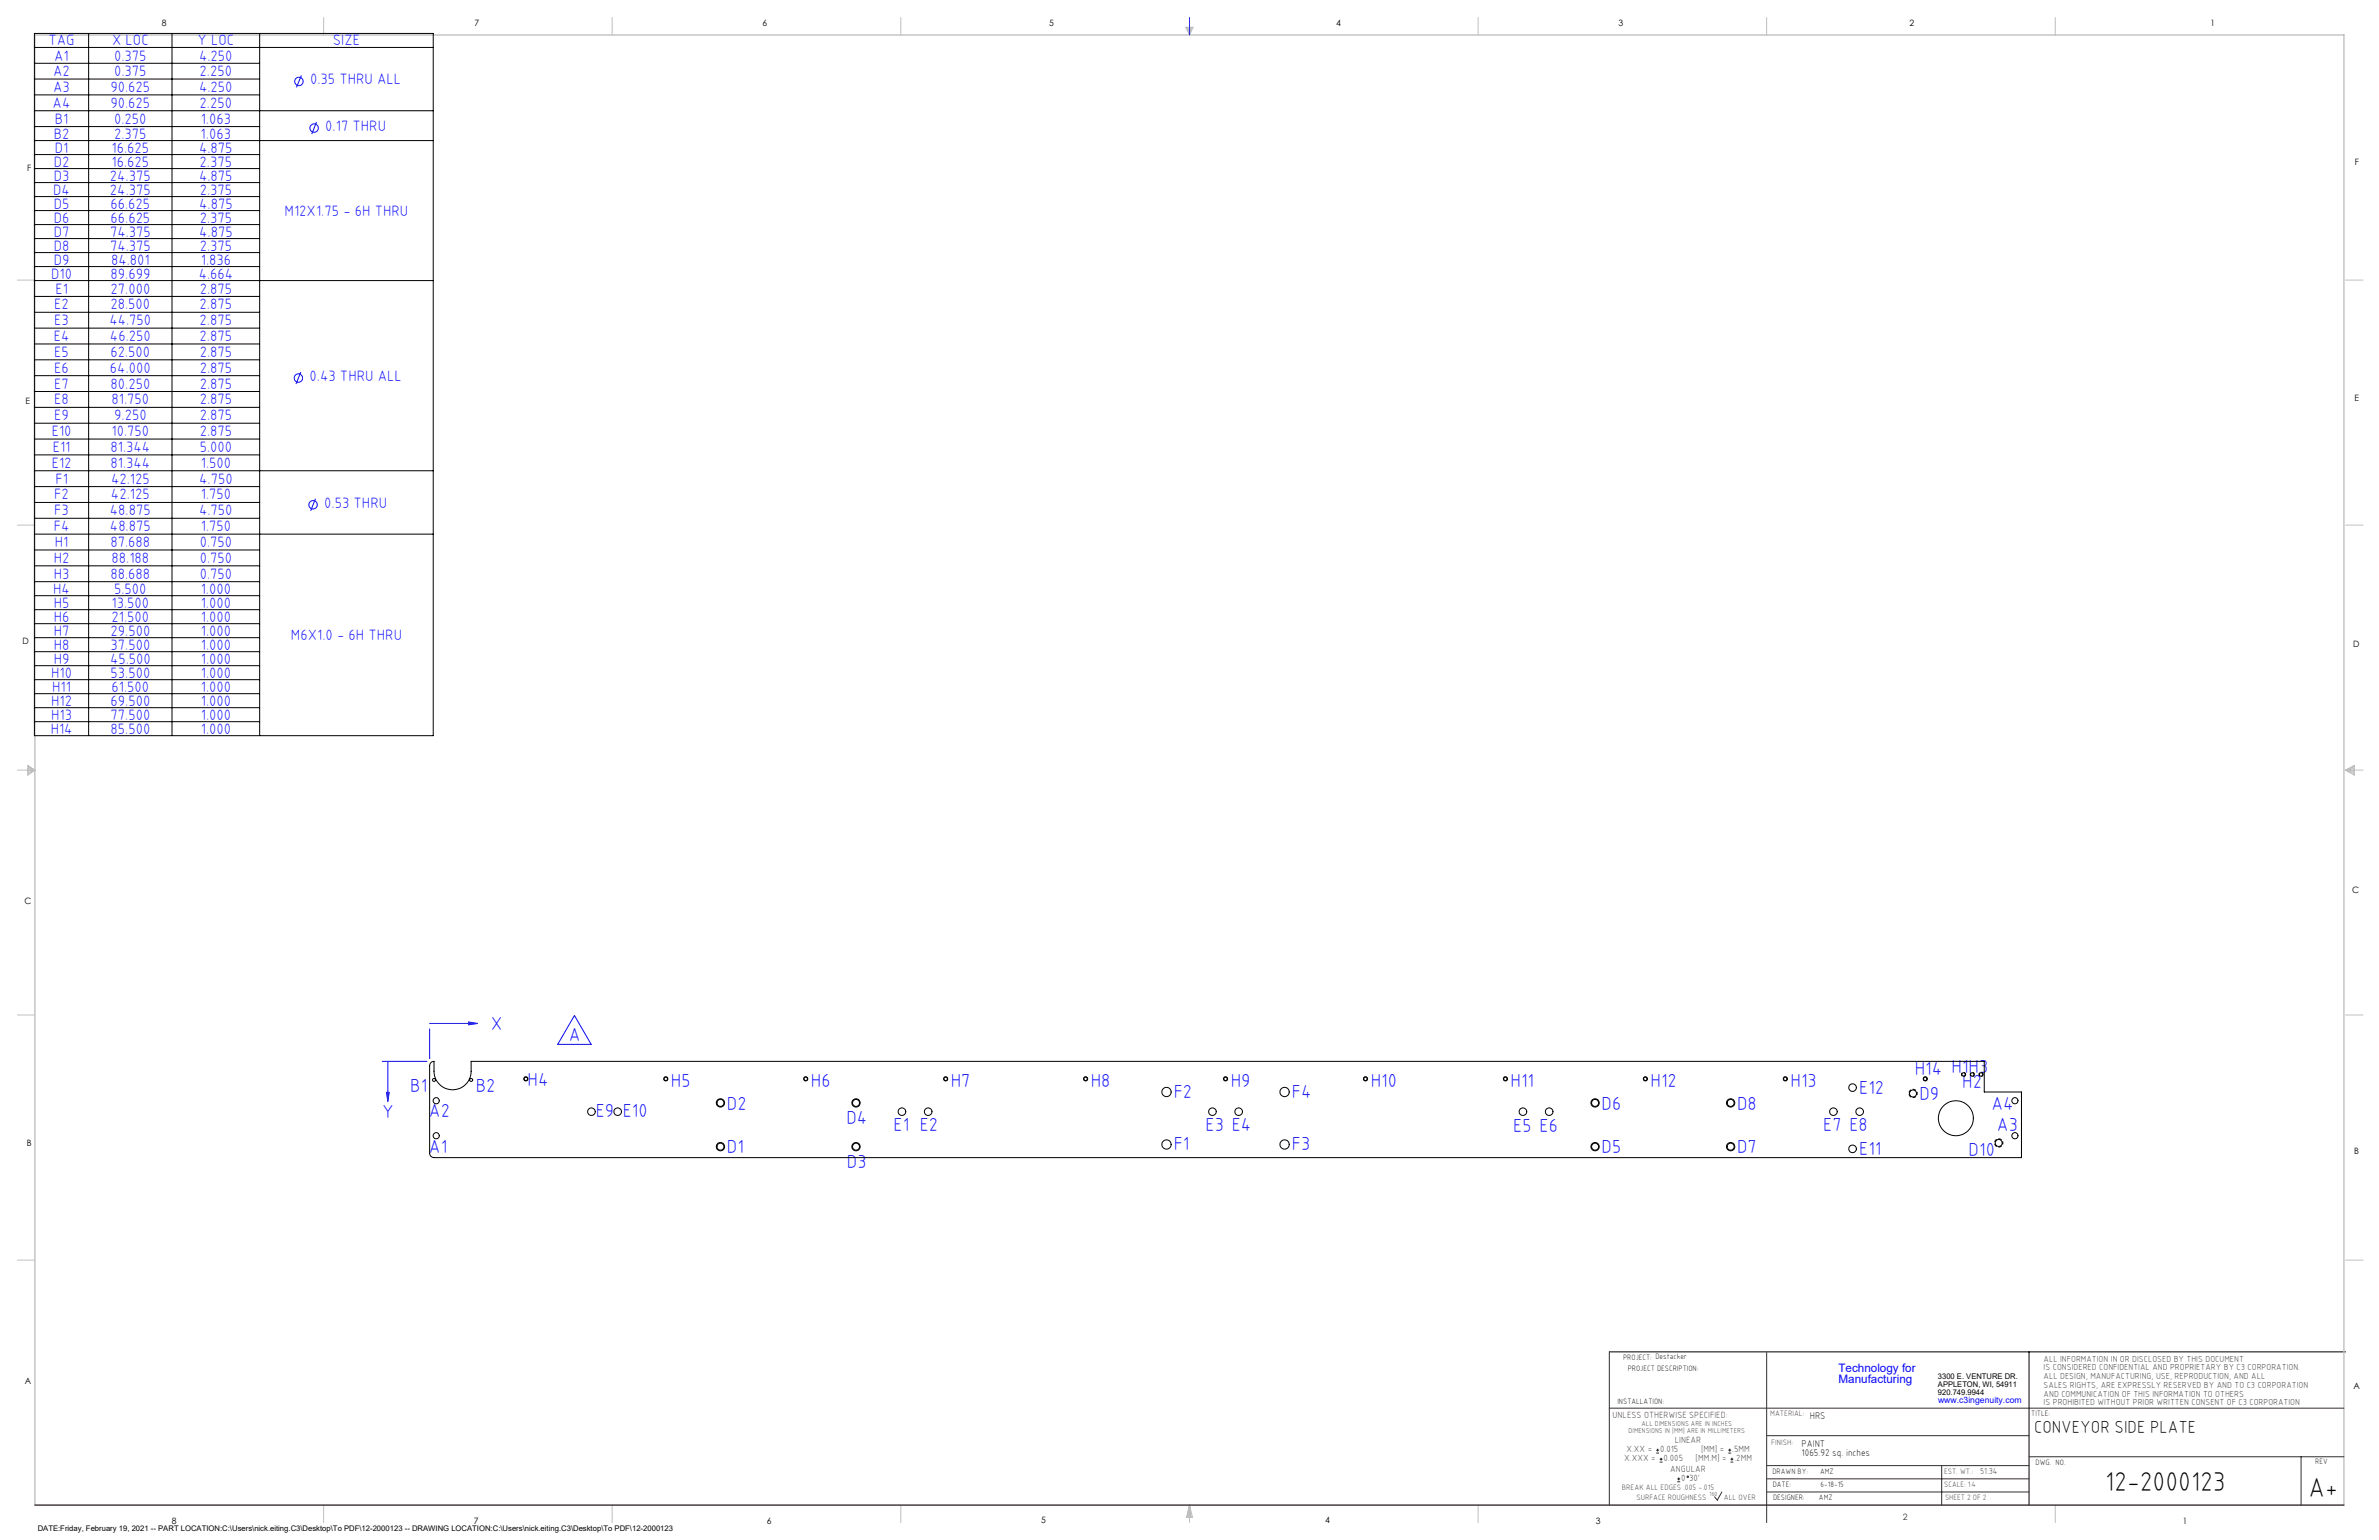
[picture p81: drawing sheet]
<svg xmlns="http://www.w3.org/2000/svg" width="864mm" height="559mm" viewBox="0 0 864 559" stroke-linecap="round" stroke-linejoin="round" font-family="sans-serif">
<defs><g id="words">
<g font-size="9.9">
<text x="764.2" y="541.1">12-2000123</text>
<text x="838" y="543.2">A+</text>
</g>
<g font-size="6.8" fill="#00f">
<text x="178.2" y="373.7">X</text>
<text x="206.6" y="377.6">A</text>
<text x="191.5" y="394">H4</text>
<text x="243.6" y="394.4">H5</text>
<text x="294.4" y="394.4">H6</text>
<text x="345.2" y="394.4">H7</text>
<text x="396" y="394.4">H8</text>
<text x="446.8" y="394.4">H9</text>
<text x="497.6" y="394.4">H10</text>
<text x="548.4" y="394.4">H11</text>
<text x="599.2" y="394.4">H12</text>
<text x="650" y="394.4">H13</text>
<text x="695.1" y="390.1">H14 H1H3</text>
<text x="712.3" y="394.9">H2</text>
<text x="148.9" y="396.2">B1</text>
<text x="172.7" y="396.2">B2</text>
<text x="426.1" y="398.4">F2</text>
<text x="469" y="398.4">F4</text>
<text x="674.9" y="397">E12</text>
<text x="696.8" y="399.2">D9</text>
<text x="138.7" y="405.8">Y</text>
<text x="155.7" y="405.4">A2</text>
<text x="216.2" y="405.4">E9 E10</text>
<text x="263.9" y="402.6">D2</text>
<text x="307.2" y="407.8">D4</text>
<text x="581.4" y="402.6">D6</text>
<text x="630.6" y="402.6">D8</text>
<text x="722.9" y="402.6">A4</text>
<text x="324.4" y="410.6">E1 E2</text>
<text x="437.6" y="410.5">E3 E4</text>
<text x="549.3" y="410.8">E5 E6</text>
<text x="661.8" y="410.6">E7 E8</text>
<text x="724.9" y="410.6">A3</text>
<text x="155.7" y="418.3">A1</text>
<text x="263.9" y="418.5">D1</text>
<text x="426.1" y="417.4">F1</text>
<text x="469" y="417.4">F3</text>
<text x="581.4" y="418.5">D5</text>
<text x="630.6" y="418.5">D7</text>
<text x="674.9" y="419.2">E11</text>
<text x="714.6" y="419.5">D10</text>
<text x="307.5" y="423.7">D3</text>
</g>
<text font-size="6.3" x="738.4" y="519.9">CONVEYOR SIDE PLATE</text>
<g font-size="5.4" fill="#00f">
<text x="17.6" y="16.5">TAG</text>
<text x="40.7" y="16.5">X LOC</text>
<text x="71.7" y="16.5">Y LOC</text>
<text x="120.8" y="16.5">SIZE</text>
<text x="19.7" y="22">A1</text>
<text x="41.4" y="22">0.375</text>
<text x="72.3" y="22">4.250</text>
<text x="19.3" y="27.6">A2</text>
<text x="41.4" y="27.6">0.375</text>
<text x="72.5" y="27.6">2.250</text>
<text x="19.3" y="33.4">A3</text>
<text x="40.1" y="33.4">90.625</text>
<text x="72.3" y="33.4">4.250</text>
<text x="112.6" y="30.6">0.35 THRU ALL</text>
<text x="19.1" y="39.1">A4</text>
<text x="40.1" y="39.1">90.625</text>
<text x="72.5" y="39.1">2.250</text>
<text x="19.9" y="45">B1</text>
<text x="41.4" y="45">0.250</text>
<text x="72.8" y="45">1.063</text>
<text x="118.1" y="47.5">0.17 THRU</text>
<text x="19.5" y="50.3">B2</text>
<text x="41.4" y="50.3">2.375</text>
<text x="72.8" y="50.3">1.063</text>
<text x="19.9" y="55.4">D1</text>
<text x="40.5" y="55.4">16.625</text>
<text x="72.3" y="55.4">4.875</text>
<text x="19.5" y="60.4">D2</text>
<text x="19.5" y="65.5">D3</text>
<text x="39.9" y="65.5">24.375</text>
<text x="40.5" y="60.4">16.625</text>
<text x="72.3" y="65.5">4.875</text>
<text x="72.5" y="60.4">2.375</text>
<text x="19.3" y="70.6">D4</text>
<text x="39.9" y="70.6">24.375</text>
<text x="72.5" y="70.6">2.375</text>
<text x="19.5" y="75.7">D5</text>
<text x="40.1" y="75.7">66.625</text>
<text x="72.3" y="75.7">4.875</text>
<text x="19.5" y="80.8">D6</text>
<text x="40.1" y="80.8">66.625</text>
<text x="72.5" y="80.8">2.375</text>
<text x="103.3" y="78.2">M12X1.75 - 6H THRU</text>
<text x="19.5" y="85.9">D7</text>
<text x="39.9" y="85.9">74.375</text>
<text x="72.3" y="85.9">4.875</text>
<text x="19.5" y="90.9">D8</text>
<text x="39.9" y="90.9">74.375</text>
<text x="72.5" y="90.9">2.375</text>
<text x="18.6" y="101.1">D10</text>
<text x="19.5" y="96">D9</text>
<text x="40.1" y="101.1">89.699</text>
<text x="40.3" y="96">84.801</text>
<text x="72.1" y="101.1">4.664</text>
<text x="72.9" y="96">1.836</text>
<text x="20.1" y="106.6">E1</text>
<text x="40.1" y="106.6">27.000</text>
<text x="72.5" y="106.6">2.875</text>
<text x="19.7" y="112.3">E2</text>
<text x="40.1" y="112.3">28.500</text>
<text x="72.5" y="112.3">2.875</text>
<text x="19.7" y="118">E3</text>
<text x="39.7" y="118">44.750</text>
<text x="72.5" y="118">2.875</text>
<text x="19.5" y="123.7">E4</text>
<text x="39.9" y="123.7">46.250</text>
<text x="72.5" y="123.7">2.875</text>
<text x="19.7" y="129.5">E5</text>
<text x="40.1" y="129.5">62.500</text>
<text x="72.5" y="129.5">2.875</text>
<text x="19.7" y="135.2">E6</text>
<text x="39.9" y="135.2">64.000</text>
<text x="72.5" y="135.2">2.875</text>
<text x="19.7" y="141">E7</text>
<text x="40.1" y="141">80.250</text>
<text x="72.5" y="141">2.875</text>
<text x="112.4" y="138.2">0.43 THRU ALL</text>
<text x="19.7" y="146.7">E8</text>
<text x="40.5" y="146.7">81.750</text>
<text x="72.5" y="146.7">2.875</text>
<text x="19.7" y="152.5">E9</text>
<text x="41.5" y="152.5">9.250</text>
<text x="72.5" y="152.5">2.875</text>
<text x="18.8" y="158.2">E10</text>
<text x="40.5" y="158.2">10.750</text>
<text x="72.5" y="158.2">2.875</text>
<text x="19.2" y="164">E11</text>
<text x="40.1" y="164">81.344</text>
<text x="72.5" y="164">5.000</text>
<text x="18.8" y="169.7">E12</text>
<text x="40.1" y="169.7">81.344</text>
<text x="72.9" y="169.7">1.500</text>
<text x="20.1" y="175.6">F1</text>
<text x="40.3" y="175.6">42.125</text>
<text x="72.3" y="175.6">4.750</text>
<text x="19.7" y="181.2">F2</text>
<text x="40.3" y="181.2">42.125</text>
<text x="72.8" y="181.2">1.750</text>
<text x="117.7" y="184.2">0.53 THRU</text>
<text x="19.7" y="187">F3</text>
<text x="39.9" y="187">48.875</text>
<text x="72.3" y="187">4.750</text>
<text x="19.5" y="192.7">F4</text>
<text x="39.9" y="192.7">48.875</text>
<text x="72.9" y="192.7">1.750</text>
<text x="19.9" y="198.5">H1</text>
<text x="40.1" y="198.5">87.688</text>
<text x="72.5" y="198.5">0.750</text>
<text x="19.5" y="204.2">H2</text>
<text x="19.5" y="210">H3</text>
<text x="40.1" y="210">88.688</text>
<text x="40.5" y="204.2">88.188</text>
<text x="72.5" y="204.2">0.750</text>
<text x="72.5" y="210">0.750</text>
<text x="19.3" y="215.4">H4</text>
<text x="41.4" y="215.4">5.500</text>
<text x="72.9" y="215.4">1.000</text>
<text x="19.5" y="220.5">H5</text>
<text x="40.5" y="220.5">13.500</text>
<text x="72.9" y="220.5">1.000</text>
<text x="19.5" y="225.5">H6</text>
<text x="40.5" y="225.5">21.500</text>
<text x="72.9" y="225.5">1.000</text>
<text x="19.5" y="230.6">H7</text>
<text x="40.1" y="230.6">29.500</text>
<text x="72.9" y="230.6">1.000</text>
<text x="105.6" y="232.2">M6X1.0 - 6H THRU</text>
<text x="19.5" y="235.7">H8</text>
<text x="40.1" y="235.7">37.500</text>
<text x="72.9" y="235.7">1.000</text>
<text x="18.6" y="245.9">H10</text>
<text x="19.5" y="240.8">H9</text>
<text x="39.9" y="240.8">45.500</text>
<text x="40.1" y="245.9">53.500</text>
<text x="72.9" y="240.8">1.000</text>
<text x="72.9" y="245.9">1.000</text>
<text x="19" y="251">H11</text>
<text x="40.5" y="251">61.500</text>
<text x="72.9" y="251">1.000</text>
<text x="18.6" y="256">H12</text>
<text x="40.1" y="256">69.500</text>
<text x="72.9" y="256">1.000</text>
<text x="18.6" y="261.1">H13</text>
<text x="40.1" y="261.1">77.500</text>
<text x="72.9" y="261.1">1.000</text>
<text x="18.4" y="266.2">H14</text>
<text x="40.1" y="266.2">85.500</text>
<text x="72.9" y="266.2">1.000</text>
</g>
<g font-size="4.2" fill="#00f">
<text x="667.4" y="497.7">Technology for</text>
<text x="667.4" y="502">Manufacturing</text>
</g>
<g font-size="3.5">
<text x="657" y="514.9">HRS</text>
<text x="654" y="524.9">PAINT</text>
<text x="654" y="528.4">1065.92 sq. inches</text>
</g>
<g font-size="3.3" fill="#382c30">
<text x="585.4" y="514.4">UNLESS OTHERWISE SPECIFIED:</text>
<text x="590.4" y="526.8">X.XX =</text>
<text x="602.6" y="526.8">0.015</text>
<text x="608" y="523.6">LINEAR</text>
<text x="617.5" y="526.8">[MM] =</text>
<text x="628.8" y="526.8">.5MM</text>
<text x="589.6" y="530.1">X.XXX =</text>
<text x="603.9" y="530.1">0.005</text>
<text x="606.3" y="534">ANGULAR</text>
<text x="615.5" y="530.1">[MM.M] =</text>
<text x="629.6" y="530.1">.2MM</text>
<text x="610.3" y="537.3">0</text>
<text x="613.2" y="537.3">30'</text>
</g>
<g font-size="3.2">
<text x="58.8" y="9.6">8</text>
<text x="172.3" y="9.5">7</text>
<text x="276.8" y="9.5">6</text>
<text x="380.9" y="9.6">5</text>
<text x="485" y="9.5">4</text>
<text x="587.5" y="9.5">3</text>
<text x="693.1" y="9.5">2</text>
<text x="802.4" y="9.5">1</text>
<text x="854.9" y="59.8">F</text>
<text x="9.9" y="62">F</text>
<text x="9.3" y="146.5">E</text>
<text x="854.7" y="145.5">E</text>
<text x="8.2" y="233.6">D</text>
<text x="854.3" y="234.9">D</text>
<text x="8.9" y="328.1">C</text>
<text x="853.9" y="324.1">C</text>
<text x="9.7" y="415.8">B</text>
<text x="854.6" y="418.6">B</text>
<text x="9" y="502">A</text>
<text x="854.3" y="503.9">A</text>
<text x="62.3" y="552.9">8</text>
<text x="172" y="552.9">7</text>
<text x="278.3" y="552.9">6</text>
<text x="377.9" y="552.8">5</text>
<text x="481" y="552.8">4</text>
<text x="579.3" y="552.8">3</text>
<text x="792.4" y="552.8">1</text>
</g>
<g font-size="3.2" fill="#382c30">
<text x="741.9" y="494.1">ALL INFORMATION IN OR DISCLOSED BY THIS DOCUMENT</text>
<text x="741.9" y="497.3">IS CONSIDERED CONFIDENTIAL AND PROPRIETARY BY C3 CORPORATION.</text>
<text x="741.9" y="500.4">ALL DESIGN, MANUFACTURING, USE, REPRODUCTION, AND ALL</text>
<text x="741.9" y="503.6">SALES RIGHTS, ARE EXPRESSLY RESERVED BY AND TO C3 CORPORATION</text>
<text x="741.9" y="506.8">AND COMMUNICATION OF THIS INFORMATION TO OTHERS</text>
<text x="741.9" y="510">IS PROHIBITED WITHOUT PRIOR WRITTEN CONSENT OF C3 CORPORATION</text>
<text x="718.8" y="534.7">51.34</text>
<text x="690.7" y="551.6">2</text>
</g>
<text font-size="3.1" fill="#00f" x="703.5" y="509.2">www.c3ingenuity.com</text>
<g font-size="2.8">
<text x="589.2" y="493.3">PROJECT: Destacker</text>
<text x="590.9" y="497.3">PROJECT DESCRIPTION:</text>
<text x="703.5" y="500.5">3300 E. VENTURE DR.</text>
<text x="703.5" y="503.3">APPLETON, WI, 54911</text>
<text x="587.1" y="509.6">INSTALLATION:</text>
<text x="703.5" y="506.2">920.749.9944</text>
<text x="737.3" y="513.8">TITLE:</text>
<text x="738.9" y="531.5">DWG. NO.</text>
<text x="840.5" y="531.3">REV</text>
<text x="643.4" y="534.9">DRAWN BY:</text>
<text x="643.5" y="539.7">DATE:</text>
<text x="660.7" y="534.7">AMZ</text>
<text x="660.9" y="539.6">6-18-15</text>
<text x="643.6" y="544.4">DESIGNER:</text>
<text x="660.3" y="544.3">AMZ</text>
<text x="13.7" y="555.5">DATE:Friday, February 19, 2021 -- PART LOCATION:C:\Users\nick.eiting.C3\Desktop\To PDF\12-2000123 -- DRAWING LOCATION:C:\Users\nick.eiting.C3\Desktop\To PDF\12-2000123</text>
</g>
<g font-size="2.8" fill="#382c30">
<text x="642.6" y="513.8">MATERIAL:</text>
<text x="643" y="524.5">FINISH:</text>
<text x="705.7" y="534.7">EST. WT.:</text>
<text x="705.7" y="539.7">SCALE: 1:4</text>
<text x="588.8" y="540.5">BREAK ALL EDGES .005 -.015</text>
<text x="594" y="544.2">SURFACE ROUGHNESS</text>
<text x="625.8" y="544.2">ALL OVER</text>
<text x="706.1" y="544.4">SHEET 2 OF 2</text>
</g>
<g font-size="2.5" fill="#382c30">
<text x="591.2" y="520.1">DIMENSIONS IN [MM] ARE IN MILLIMETERS</text>
<text x="595.9" y="517.3">ALL DIMENSIONS ARE IN INCHES</text>
</g>
<text font-size="2.2" fill="#382c30" x="620.6" y="542.9">160</text>
</g></defs>
<g fill="none" stroke="#000" stroke-width=".36">
<path d="M12.5 12.1h144.8v254.8h-144.8zM12.5 17.2h144.8M32.2 12.1v254.8M62.4 12.1v254.8M94.3 12.1v254.8M12.5 23h81.8M12.5 28.7h81.8M12.5 34.4h81.8M12.5 40.2h144.8M12.5 45.9h81.8M12.5 51h144.8M12.5 56.1h81.8"/>
<path d="M12.5 61.2h81.8M12.5 66.3h81.8M12.5 71.3h81.8M12.5 76.4h81.8M12.5 81.5h81.8M12.5 86.6h81.8M12.5 91.7h81.8M12.5 96.7h81.8M12.5 101.8h144.8M12.5 107.6h81.8M12.5 113.3h81.8M12.5 119.1h81.8"/>
<path d="M12.5 124.8h81.8M12.5 130.6h81.8M12.5 136.3h81.8M12.5 142.1h81.8M12.5 147.8h81.8M12.5 153.6h81.8M12.5 159.3h81.8M12.5 165.1h81.8M12.5 170.8h144.8M12.5 176.6h81.8M12.5 182.3h81.8M12.5 188.1h81.8"/>
<path d="M12.5 193.8h144.8M12.5 199.6h81.8M12.5 205.3h81.8M12.5 211.1h81.8M12.5 216.1h81.8M12.5 221.2h81.8M12.5 226.3h81.8M12.5 231.4h81.8M12.5 236.5h81.8M12.5 241.5h81.8M12.5 246.6h81.8M12.5 251.7h81.8"/>
<path d="M12.5 256.8h81.8M12.5 261.9h81.8M584.2 490.5h267.3M736.6 490.5v55.6"/>
<circle cx="190.9" cy="391.5" r=".76"/>
<circle cx="241.7" cy="391.5" r=".76"/>
<circle cx="292.5" cy="391.5" r=".76"/>
<circle cx="343.3" cy="391.5" r=".76"/>
<circle cx="394.1" cy="391.5" r=".76"/>
<circle cx="444.9" cy="391.5" r=".76"/>
<circle cx="495.7" cy="391.5" r=".76"/>
<circle cx="546.5" cy="391.5" r=".76"/>
<circle cx="597.3" cy="391.5" r=".76"/>
<circle cx="648.1" cy="391.5" r=".76"/>
<circle cx="698.9" cy="391.5" r=".76"/>
<circle cx="261.5" cy="416.1" r="1.5"/>
<circle cx="261.5" cy="400.2" r="1.5"/>
<circle cx="310.7" cy="416.1" r="1.5"/>
<circle cx="310.7" cy="400.2" r="1.5"/>
<circle cx="579" cy="416.1" r="1.5"/>
<circle cx="579" cy="400.2" r="1.5"/>
<circle cx="628.2" cy="416.1" r="1.5"/>
<circle cx="628.2" cy="400.2" r="1.5"/>
</g>
<g fill="none" stroke="#c0c0c0" stroke-width=".36">
<path d="M117.5 6.4v6.3M222.2 6.4v6.3M327 6.4v6.3M430.4 9.9h2.7l-1.3 2.8zM430.9 9.9l.9 2.8M431.2 9.9l.6 2.8M432.1 9.9l-.3 2.8M432.6 9.9l-.8 2.8M536.6 6.4v6.3M641.3 6.4v6.3M746.1 6.4v6.3M6.3 101.6h6.4"/>
<path d="M851.5 101.6h6.3M6.3 190.5h6.4M851.5 190.5h6.3M6.3 279.4h6.4M10.1 277.7l2.6 1.7-2.6 1.9zM10.1 278.2l2.6 1.2M10.1 278.8l2.6 .6M12.7 279.4l-2.6 1.2M12.7 279.4l-2.6 .5M851.5 279.4h6.3M851.5 279.4l3.1 .5M851.5 279.4l3.1 1.2"/>
<path d="M851.5 279.4l3.1-1.7v3.6zM854.6 278.8l-3.1 .6M854.6 278.2l-3.1 1.2M6.3 368.3h6.4M851.5 368.3h6.3M6.3 457.2h6.4M851.5 457.2h6.3M117.5 546.1v6.4M222.2 546.1v6.4M327 546.1v6.4M431.8 546.1v6.4M431.8 546.1l1.1 4.5h-2.2z"/>
<path d="M431.8 546.1l.6 4.5M431.8 546.1l-.9 4.5M431.8 546.1l-.4 4.5M431.8 546.1l.3 4.5M536.6 546.1v6.4M746.1 546.1v6.4"/>
</g>
<path d="M12.7 546.1v-533.4h838.2v533.4" fill="none" stroke="#c0c0c0" stroke-width=".5"/>
<g fill="none" stroke="#00f" stroke-width=".36">
<path d="M431.8 6.4v6.3M109.4 27.4l-1.8 4.3M114.9 44.3l-1.7 4.3M109.2 135l-1.7 4.3M114.5 181l-1.7 4.3M156 373.3v10.8M156 371.4h14.1M170.1 370.8l3.3 .6-3.3 .5zM208.5 368.5l6.1 10.5h-12.1zM138.8 385.1h16.2M140.3 396.4h1l-.5 3.3zM140.8 385.1v11.3"/>
<circle cx="108.5" cy="29.5" r="1.53"/>
<circle cx="114" cy="46.5" r="1.53"/>
<circle cx="108.3" cy="137.2" r="1.53"/>
<circle cx="113.7" cy="183.2" r="1.52"/>
</g>
<path d="M584.2 490.5v55.6M641.3 490.7v61.8M584.2 511h266.7M641.3 520.9h95.3M641.3 531.8h95.3M641.3 536.6h95.3M704.8 531.8v14.3M736.6 528.6h114.3M835.3 528.6v17.5M625.1 541.4l-1.7 2.9-1-1.2M641.3 541.4h95.3" fill="none" stroke="#382c30" stroke-width=".36"/>
<path d="M12.7 546.1h838.2" fill="none" stroke="#382c30" stroke-width=".5"/>
<path d="M713.5 389.9a.75 .75 0 0 0-1-.7 .75 .75 0 0 0-.2 1.3 .75 .75 0 0 0 1.2-.5v-.1M716.7 389.9a.75 .75 0 0 0-1.1-.7 .75 .75 0 0 0-.1 1.3 .75 .75 0 0 0 1.2-.5v-.1M719.9 389.9a.75 .75 0 0 0-1.1-.7 .75 .75 0 0 0-.1 1.3 .75 .75 0 0 0 1.2-.5v-.1" fill="none" stroke="#000" stroke-width=".36" stroke-dasharray="1.3 .6" stroke-dashoffset=".2" stroke-linecap="butt"/>
<path d="M696 396.8a1.5 1.5 0 0 0-2.2-1.4 1.5 1.5 0 0 0-.2 2.6 1.5 1.5 0 0 0 2.4-1.1v-.1M727.1 414.7a1.5 1.5 0 0 0-2.2-1.3 1.5 1.5 0 0 0-.2 2.6 1.5 1.5 0 0 0 2.4-1.1v-.2" fill="none" stroke="#000" stroke-width=".36" stroke-dasharray="1.3 .6" stroke-dashoffset=".7" stroke-linecap="butt"/>
<path d="M170.1 370.8l3.3 .6-3.3 .5zM140.3 396.4h1l-.5 3.3z" fill="#00f"/>
<g fill="none" stroke="#000" stroke-width=".36">
<path d="M156.4 385.6l1.2-.5a13.8 13.8 0 0 0 .3 5.9 6.8 6.8 0 0 0 7.6 4.3 6.8 6.8 0 0 0 5.5-6.6v-3.6h549.3v11.1h13.5v23.9h-576.2a1.57 1.57 0 0 1-1.6-1.6v-31.8z"/>
<circle cx="157.5" cy="391.9" r=".54"/>
<circle cx="158.3" cy="399.4" r="1.12"/>
<circle cx="171" cy="391.9" r=".55"/>
<circle cx="190.9" cy="391.5" r=".63"/>
<circle cx="241.7" cy="391.5" r=".63"/>
<circle cx="292.5" cy="391.5" r=".63"/>
<circle cx="343.3" cy="391.5" r=".63"/>
<circle cx="394.1" cy="391.5" r=".63"/>
<circle cx="423.5" cy="396.2" r="1.68"/>
<circle cx="444.9" cy="391.5" r=".63"/>
<circle cx="466.3" cy="396.2" r="1.68"/>
<circle cx="495.7" cy="391.5" r=".63"/>
<circle cx="546.5" cy="391.5" r=".63"/>
<circle cx="597.3" cy="391.5" r=".63"/>
<circle cx="648.1" cy="391.5" r=".63"/>
<circle cx="672.5" cy="394.7" r="1.39"/>
<circle cx="694.4" cy="396.8" r="1.28"/>
<circle cx="698.9" cy="391.5" r=".63"/>
<circle cx="712.8" cy="389.9" r=".62"/>
<circle cx="715.9" cy="389.9" r=".62"/>
<circle cx="719.1" cy="389.9" r=".62"/>
<circle cx="731.4" cy="399.4" r="1.12"/>
<circle cx="158.3" cy="412.1" r="1.12"/>
<circle cx="214.7" cy="403.4" r="1.38"/>
<circle cx="224.2" cy="403.4" r="1.38"/>
<circle cx="261.5" cy="400.2" r="1.28"/>
<circle cx="261.5" cy="416.1" r="1.28"/>
<circle cx="310.7" cy="400.2" r="1.28"/>
<circle cx="310.7" cy="416.1" r="1.28"/>
<circle cx="327.4" cy="403.4" r="1.38"/>
<circle cx="336.9" cy="403.4" r="1.38"/>
<circle cx="423.5" cy="415.3" r="1.68"/>
<circle cx="440.1" cy="403.4" r="1.38"/>
<circle cx="449.7" cy="403.4" r="1.38"/>
<circle cx="466.3" cy="415.3" r="1.68"/>
<circle cx="552.8" cy="403.4" r="1.38"/>
<circle cx="562.4" cy="403.4" r="1.38"/>
<circle cx="579" cy="400.2" r="1.28"/>
<circle cx="579" cy="416.1" r="1.28"/>
<circle cx="628.2" cy="400.2" r="1.28"/>
<circle cx="628.2" cy="416.1" r="1.28"/>
<circle cx="665.6" cy="403.4" r="1.38"/>
<circle cx="672.5" cy="416.9" r="1.39"/>
<circle cx="675.1" cy="403.4" r="1.38"/>
<circle cx="710" cy="405.8" r="6.4"/>
<circle cx="725.5" cy="414.7" r="1.28"/>
<circle cx="731.4" cy="412.1" r="1.12"/>
</g>
<g fill="none" stroke="#382c30" stroke-width=".36">
<path d="M601.2 527.3h1.1M601.2 526.2h1.1M601.7 525.7v1M602.5 530.5h1M602.5 529.5h1M603 529v1M608.9 537.7h1M608.9 536.6h1M609.4 536.1v1.1M627.4 527.3h1M627.4 526.2h1M627.9 525.7v1"/>
<path d="M628.2 530.5h1M628.2 529.5h1M628.7 529v1"/>
<circle cx="612.7" cy="535.9" r=".27"/>
</g>
<use href="#words"/>
</svg>
